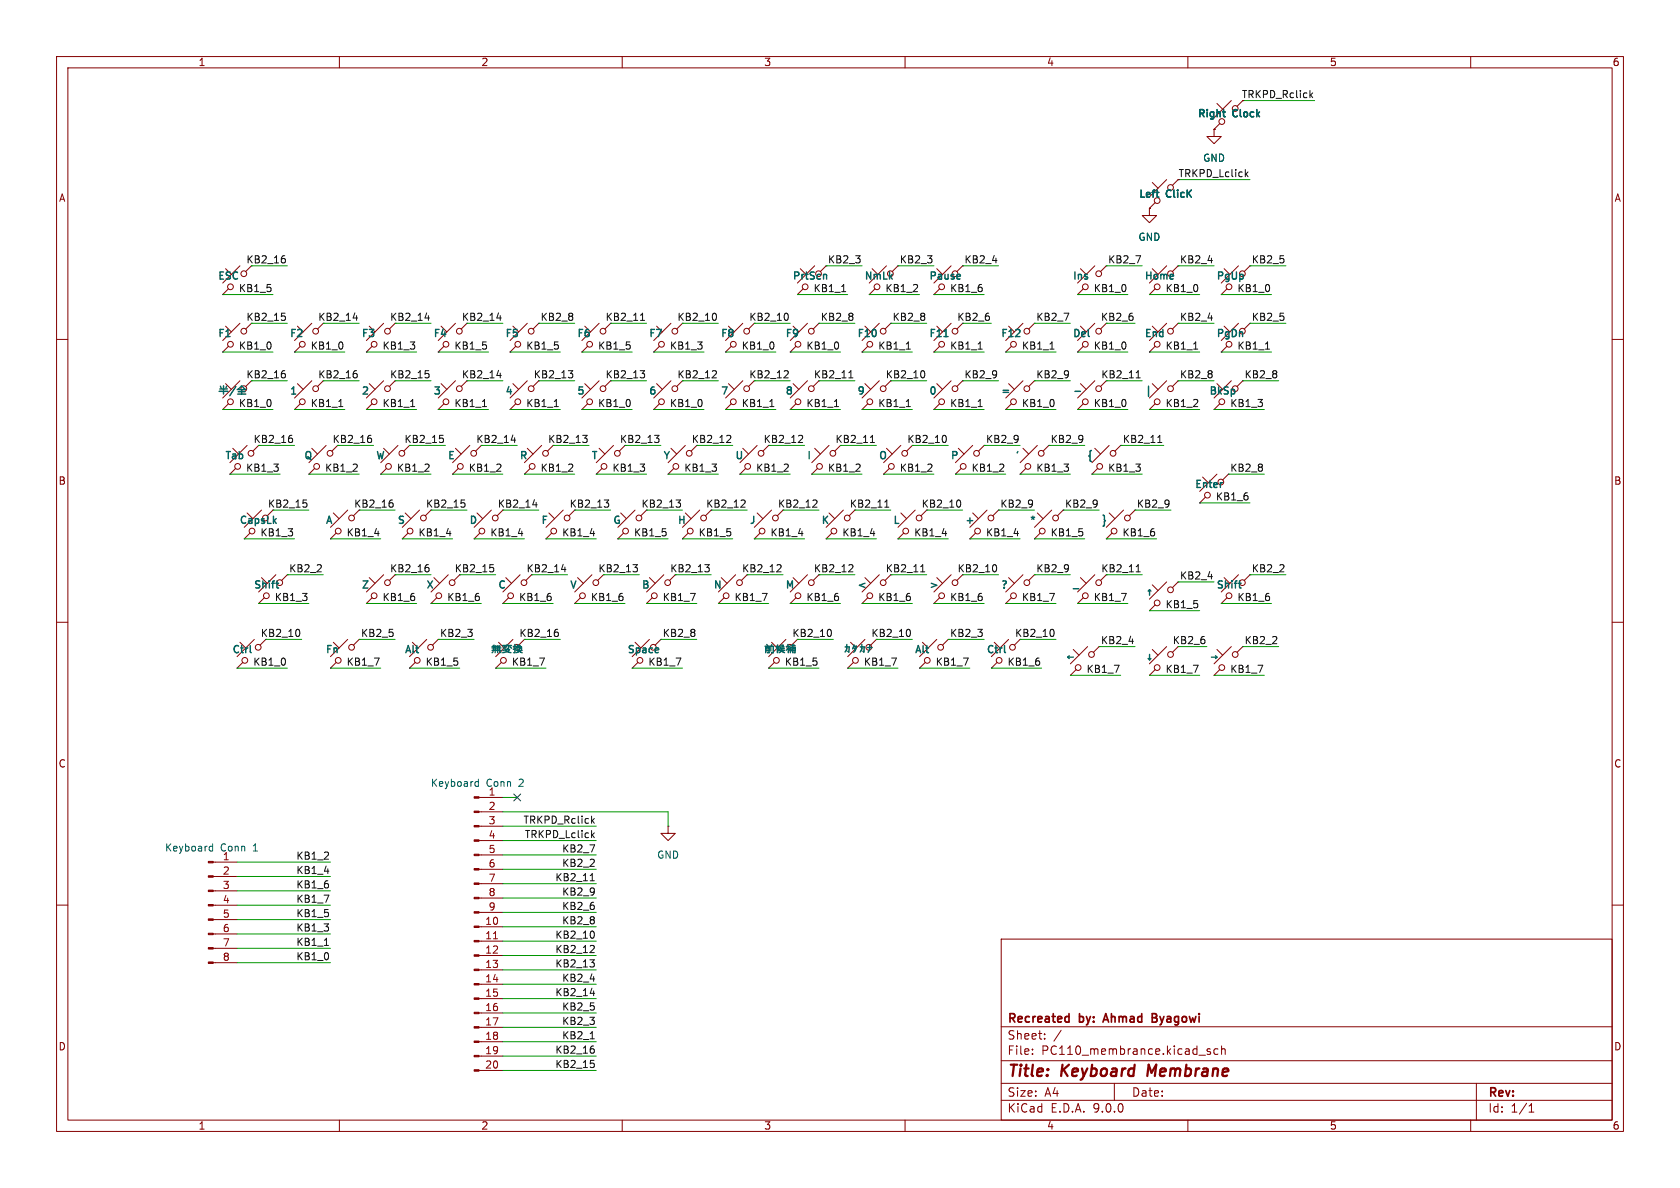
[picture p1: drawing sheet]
<svg xmlns="http://www.w3.org/2000/svg" width="297mm" height="210mm" viewBox="0 0 297 210" stroke-linecap="round" stroke-linejoin="round" font-family="sans-serif">
<defs><g id="words">
<g font-size="2.8" fill="#840000">
<text x="178" y="190.9">Title:</text>
<text x="187.7" y="190.9">Keyboard</text>
<text x="203.7" y="190.9">Membrane</text>
</g>
<g font-size="2.1" fill="#840000">
<text x="178" y="184">Sheet:</text>
<text x="178" y="181.2">Recreated</text>
<text x="190.9" y="181.2">by:</text>
<text x="195.8" y="181.2">Ahmad</text>
<text x="204.9" y="181.2">Byagowi</text>
<text x="178" y="186.7">File:</text>
<text x="184.1" y="186.7">PC110_membrance.kicad_sch</text>
<text x="178" y="196.9">KiCad</text>
<text x="178" y="194.1">Size:</text>
<text x="184.7" y="194.1">A4</text>
<text x="185.7" y="196.9">E.D.A.</text>
<text x="193.3" y="196.9">9.0.0</text>
<text x="200" y="194.1">Date:</text>
<text x="263" y="194.3">Rev:</text>
<text x="263" y="196.9">Id:</text>
<text x="267.1" y="196.9">1/1</text>
</g>
<g font-size="1.8" fill="#840000">
<text x="35" y="11.9">1</text>
<text x="85" y="11.9">2</text>
<text x="135" y="11.9">3</text>
<text x="185" y="11.9">4</text>
<text x="235" y="11.9">5</text>
<text x="285" y="11.9">6</text>
<text x="219.4" y="17.4">TRKPD_Rclick</text>
<text x="10.3" y="35.9">A</text>
<text x="208.3" y="31.4">TRKPD_Lclick</text>
<text x="285.3" y="35.9">A</text>
<text x="10.3" y="85.9">B</text>
<text x="285.3" y="85.9">B</text>
<text x="10.3" y="135.9">C</text>
<text x="285.3" y="135.9">C</text>
<text x="10.3" y="185.9">D</text>
<text x="285.3" y="185.9">D</text>
<text x="35" y="199.9">1</text>
<text x="85" y="199.9">2</text>
<text x="135" y="199.9">3</text>
<text x="185" y="199.9">4</text>
<text x="235" y="199.9">5</text>
<text x="285" y="199.9">6</text>
</g>
<g font-size="1.8" fill="#006464">
<text x="211.6" y="21.1">Right</text>
<text x="218" y="21.1">Clock</text>
<text x="212.6" y="28.8">GND</text>
<text x="201.2" y="35.3">Left</text>
<text x="206.2" y="35.3">ClicK</text>
<text x="201.2" y="42.8">GND</text>
<text x="38.4" y="49.8">ESC</text>
<text x="140" y="49.8">PrtScn</text>
<text x="152.7" y="49.8">NmLk</text>
<text x="164.1" y="49.8">Pause</text>
<text x="189.5" y="49.8">Ins</text>
<text x="202.2" y="49.8">Home</text>
<text x="214.9" y="49.8">PgUp</text>
<text x="38.4" y="59.9">F1</text>
<text x="51.1" y="59.9">F2</text>
<text x="63.8" y="59.9">F3</text>
<text x="76.5" y="59.9">F4</text>
<text x="89.2" y="59.9">F5</text>
<text x="101.9" y="59.9">F6</text>
<text x="114.6" y="59.9">F7</text>
<text x="127.3" y="59.9">F8</text>
<text x="138.7" y="59.9">F9</text>
<text x="151.4" y="59.9">F10</text>
<text x="164.1" y="59.9">F11</text>
<text x="176.8" y="59.9">F12</text>
<text x="189.5" y="59.9">Del</text>
<text x="202.2" y="59.9">End</text>
<text x="214.9" y="59.9">PgDn</text>
<text x="51.1" y="70.1">1</text>
<text x="63.8" y="70.1">2</text>
<text x="76.5" y="70.1">3</text>
<text x="89.2" y="70.1">4</text>
<text x="101.9" y="70.1">5</text>
<text x="114.6" y="70.1">6</text>
<text x="127.3" y="70.1">7</text>
<text x="138.7" y="70.1">8</text>
<text x="151.4" y="70.1">9</text>
<text x="164.1" y="70.1">0</text>
<text x="176.8" y="70.1">=</text>
<text x="213.6" y="70.1">BkSp</text>
<text x="39.6" y="81.5">Tab</text>
<text x="53.6" y="81.5">Q</text>
<text x="66.3" y="81.5">W</text>
<text x="79" y="81.5">E</text>
<text x="91.7" y="81.5">R</text>
<text x="104.4" y="81.5">T</text>
<text x="117.1" y="81.5">Y</text>
<text x="129.8" y="81.5">U</text>
<text x="142.5" y="81.5">I</text>
<text x="155.2" y="81.5">O</text>
<text x="167.9" y="81.5">P</text>
<text x="179.3" y="81.5">'</text>
<text x="192" y="81.5">{</text>
<text x="211.1" y="86.6">Enter</text>
<text x="42.2" y="93">CapsLk</text>
<text x="57.4" y="93">A</text>
<text x="70.1" y="93">S</text>
<text x="82.8" y="93">D</text>
<text x="95.5" y="93">F</text>
<text x="108.2" y="93">G</text>
<text x="119.6" y="93">H</text>
<text x="132.3" y="93">J</text>
<text x="145" y="93">K</text>
<text x="157.7" y="93">L</text>
<text x="170.4" y="93">+</text>
<text x="181.9" y="93">*</text>
<text x="194.6" y="93">}</text>
<text x="44.7" y="104.4">Shift</text>
<text x="63.8" y="104.4">Z</text>
<text x="75.2" y="104.4">X</text>
<text x="87.9" y="104.4">C</text>
<text x="100.6" y="104.4">V</text>
<text x="113.3" y="104.4">B</text>
<text x="126" y="104.4">N</text>
<text x="138.7" y="104.4">M</text>
<text x="151.4" y="104.4">&lt;</text>
<text x="164.1" y="104.4">&gt;</text>
<text x="176.8" y="104.4">?</text>
<text x="189.5" y="104.4">_</text>
<text x="202.2" y="105.7">þÿ!‘</text>
<text x="214.9" y="104.4">Shift</text>
<text x="40.9" y="115.8">Ctrl</text>
<text x="57.4" y="115.8">Fn</text>
<text x="71.4" y="115.8">Alt</text>
<text x="86.6" y="115.8">þÿq!Y cÛ</text>
<text x="110.7" y="115.8">Space</text>
<text x="148.8" y="115.8">þÿ0«0¿0«0Ê</text>
<text x="161.5" y="115.8">Alt</text>
<text x="174.2" y="115.8">Ctrl</text>
<text x="188.2" y="117.1">þÿ!•</text>
<text x="202.2" y="117.1">þÿ!“</text>
<text x="213.6" y="117.1">þÿ!’</text>
<text x="76.1" y="139.3">Keyboard</text>
<text x="85.9" y="139.3">Conn</text>
<text x="86.3" y="140.7">1</text>
<text x="91.8" y="139.3">2</text>
<text x="29.1" y="150.7">Keyboard</text>
<text x="39" y="150.7">Conn</text>
<text x="39.3" y="152.1">1</text>
<text x="44.8" y="150.7">1</text>
<text x="116.1" y="152">GND</text>
</g>
<g font-size="1.8" fill="#0f0f0f">
<text x="43.5" y="46.6">KB2_16</text>
<text x="146.3" y="46.6">KB2_3</text>
<text x="159" y="46.6">KB2_3</text>
<text x="170.4" y="46.6">KB2_4</text>
<text x="195.8" y="46.6">KB2_7</text>
<text x="208.5" y="46.6">KB2_4</text>
<text x="221.2" y="46.6">KB2_5</text>
<text x="42.1" y="51.7">KB1_5</text>
<text x="143.7" y="51.7">KB1_1</text>
<text x="156.4" y="51.7">KB1_2</text>
<text x="167.9" y="51.7">KB1_6</text>
<text x="193.3" y="51.7">KB1_0</text>
<text x="206" y="51.7">KB1_0</text>
<text x="218.7" y="51.7">KB1_0</text>
<text x="43.5" y="56.8">KB2_15</text>
<text x="56.2" y="56.8">KB2_14</text>
<text x="68.9" y="56.8">KB2_14</text>
<text x="81.6" y="56.8">KB2_14</text>
<text x="95.5" y="56.8">KB2_8</text>
<text x="107" y="56.8">KB2_11</text>
<text x="119.7" y="56.8">KB2_10</text>
<text x="132.4" y="56.8">KB2_10</text>
<text x="145" y="56.8">KB2_8</text>
<text x="157.7" y="56.8">KB2_8</text>
<text x="169.1" y="56.8">KB2_6</text>
<text x="183.1" y="56.8">KB2_7</text>
<text x="194.5" y="56.8">KB2_6</text>
<text x="208.5" y="56.8">KB2_4</text>
<text x="221.2" y="56.8">KB2_5</text>
<text x="42.1" y="61.9">KB1_0</text>
<text x="54.8" y="61.9">KB1_0</text>
<text x="67.5" y="61.9">KB1_3</text>
<text x="80.2" y="61.9">KB1_5</text>
<text x="92.9" y="61.9">KB1_5</text>
<text x="105.6" y="61.9">KB1_5</text>
<text x="118.3" y="61.9">KB1_3</text>
<text x="131" y="61.9">KB1_0</text>
<text x="142.5" y="61.9">KB1_0</text>
<text x="155.2" y="61.9">KB1_1</text>
<text x="167.9" y="61.9">KB1_1</text>
<text x="180.6" y="61.9">KB1_1</text>
<text x="193.3" y="61.9">KB1_0</text>
<text x="206" y="61.9">KB1_1</text>
<text x="218.7" y="61.9">KB1_1</text>
<text x="43.5" y="67">KB2_16</text>
<text x="56.2" y="67">KB2_16</text>
<text x="68.9" y="67">KB2_15</text>
<text x="81.6" y="67">KB2_14</text>
<text x="94.3" y="67">KB2_13</text>
<text x="107" y="67">KB2_13</text>
<text x="119.7" y="67">KB2_12</text>
<text x="132.4" y="67">KB2_12</text>
<text x="143.8" y="67">KB2_11</text>
<text x="156.5" y="67">KB2_10</text>
<text x="170.4" y="67">KB2_9</text>
<text x="183.1" y="67">KB2_9</text>
<text x="194.6" y="67">KB2_11</text>
<text x="208.5" y="67">KB2_8</text>
<text x="219.9" y="67">KB2_8</text>
<text x="42.1" y="72">KB1_0</text>
<text x="54.8" y="72">KB1_1</text>
<text x="67.5" y="72">KB1_1</text>
<text x="80.2" y="72">KB1_1</text>
<text x="92.9" y="72">KB1_1</text>
<text x="105.6" y="72">KB1_0</text>
<text x="118.3" y="72">KB1_0</text>
<text x="131" y="72">KB1_1</text>
<text x="142.5" y="72">KB1_1</text>
<text x="155.2" y="72">KB1_1</text>
<text x="167.9" y="72">KB1_1</text>
<text x="180.6" y="72">KB1_0</text>
<text x="193.3" y="72">KB1_0</text>
<text x="206" y="72">KB1_2</text>
<text x="217.4" y="72">KB1_3</text>
<text x="43.4" y="83.5">KB1_3</text>
<text x="44.7" y="78.4">KB2_16</text>
<text x="57.4" y="83.5">KB1_2</text>
<text x="58.7" y="78.4">KB2_16</text>
<text x="70.1" y="83.5">KB1_2</text>
<text x="71.4" y="78.4">KB2_15</text>
<text x="82.8" y="83.5">KB1_2</text>
<text x="84.1" y="78.4">KB2_14</text>
<text x="95.5" y="83.5">KB1_2</text>
<text x="96.8" y="78.4">KB2_13</text>
<text x="108.2" y="83.5">KB1_3</text>
<text x="109.5" y="78.4">KB2_13</text>
<text x="120.9" y="83.5">KB1_3</text>
<text x="122.2" y="78.4">KB2_12</text>
<text x="133.6" y="83.5">KB1_2</text>
<text x="134.9" y="78.4">KB2_12</text>
<text x="146.3" y="83.5">KB1_2</text>
<text x="147.6" y="78.4">KB2_11</text>
<text x="159" y="83.5">KB1_2</text>
<text x="160.3" y="78.4">KB2_10</text>
<text x="171.7" y="83.5">KB1_2</text>
<text x="174.2" y="78.4">KB2_9</text>
<text x="183.1" y="83.5">KB1_3</text>
<text x="185.6" y="78.4">KB2_9</text>
<text x="195.8" y="83.5">KB1_3</text>
<text x="198.4" y="78.4">KB2_11</text>
<text x="217.4" y="83.5">KB2_8</text>
<text x="47.3" y="89.8">KB2_15</text>
<text x="62.5" y="89.8">KB2_16</text>
<text x="75.2" y="89.8">KB2_15</text>
<text x="87.9" y="89.8">KB2_14</text>
<text x="100.6" y="89.8">KB2_13</text>
<text x="113.3" y="89.8">KB2_13</text>
<text x="124.7" y="89.8">KB2_12</text>
<text x="137.4" y="89.8">KB2_12</text>
<text x="150.1" y="89.8">KB2_11</text>
<text x="162.8" y="89.8">KB2_10</text>
<text x="176.8" y="89.8">KB2_9</text>
<text x="188.2" y="89.8">KB2_9</text>
<text x="200.9" y="89.8">KB2_9</text>
<text x="214.9" y="88.6">KB1_6</text>
<text x="45.9" y="94.9">KB1_3</text>
<text x="61.2" y="94.9">KB1_4</text>
<text x="73.9" y="94.9">KB1_4</text>
<text x="86.6" y="94.9">KB1_4</text>
<text x="99.3" y="94.9">KB1_4</text>
<text x="112" y="94.9">KB1_5</text>
<text x="123.4" y="94.9">KB1_5</text>
<text x="136.1" y="94.9">KB1_4</text>
<text x="148.8" y="94.9">KB1_4</text>
<text x="161.5" y="94.9">KB1_4</text>
<text x="174.2" y="94.9">KB1_4</text>
<text x="185.6" y="94.9">KB1_5</text>
<text x="198.3" y="94.9">KB1_6</text>
<text x="51" y="101.3">KB2_2</text>
<text x="68.9" y="101.3">KB2_16</text>
<text x="80.3" y="101.3">KB2_15</text>
<text x="93" y="101.3">KB2_14</text>
<text x="105.7" y="101.3">KB2_13</text>
<text x="118.4" y="101.3">KB2_13</text>
<text x="131.1" y="101.3">KB2_12</text>
<text x="143.8" y="101.3">KB2_12</text>
<text x="156.5" y="101.3">KB2_11</text>
<text x="169.2" y="101.3">KB2_10</text>
<text x="183.1" y="101.3">KB2_9</text>
<text x="194.6" y="101.3">KB2_11</text>
<text x="221.2" y="101.3">KB2_2</text>
<text x="48.5" y="106.3">KB1_3</text>
<text x="67.5" y="106.3">KB1_6</text>
<text x="79" y="106.3">KB1_6</text>
<text x="91.7" y="106.3">KB1_6</text>
<text x="104.4" y="106.3">KB1_6</text>
<text x="117.1" y="106.3">KB1_7</text>
<text x="129.8" y="106.3">KB1_7</text>
<text x="142.5" y="106.3">KB1_6</text>
<text x="155.2" y="106.3">KB1_6</text>
<text x="167.9" y="106.3">KB1_6</text>
<text x="180.6" y="106.3">KB1_7</text>
<text x="193.3" y="106.3">KB1_7</text>
<text x="206" y="107.6">KB1_5</text>
<text x="208.5" y="102.5">KB2_4</text>
<text x="218.7" y="106.3">KB1_6</text>
<text x="46" y="112.7">KB2_10</text>
<text x="63.7" y="112.7">KB2_5</text>
<text x="77.7" y="112.7">KB2_3</text>
<text x="91.7" y="112.7">KB2_16</text>
<text x="117.1" y="112.7">KB2_8</text>
<text x="140" y="112.7">KB2_10</text>
<text x="154" y="112.7">KB2_10</text>
<text x="167.9" y="112.7">KB2_3</text>
<text x="179.4" y="112.7">KB2_10</text>
<text x="194.5" y="114">KB2_4</text>
<text x="207.2" y="114">KB2_6</text>
<text x="219.9" y="114">KB2_2</text>
<text x="44.7" y="117.8">KB1_0</text>
<text x="61.2" y="117.8">KB1_7</text>
<text x="75.2" y="117.8">KB1_5</text>
<text x="90.4" y="117.8">KB1_7</text>
<text x="114.5" y="117.8">KB1_7</text>
<text x="138.7" y="117.8">KB1_5</text>
<text x="152.6" y="117.8">KB1_7</text>
<text x="165.3" y="117.8">KB1_7</text>
<text x="178" y="117.8">KB1_6</text>
<text x="192" y="119">KB1_7</text>
<text x="206" y="119">KB1_7</text>
<text x="217.4" y="119">KB1_7</text>
<text x="92.4" y="145.7">TRKPD_Rclick</text>
<text x="92.7" y="148.2">TRKPD_Lclick</text>
<text x="52.3" y="154.6">KB1_4</text>
<text x="52.3" y="152.1">KB1_2</text>
<text x="98.1" y="155.9">KB2_11</text>
<text x="99.3" y="150.8">KB2_7</text>
<text x="99.3" y="153.3">KB2_2</text>
<text x="52.3" y="159.7">KB1_7</text>
<text x="52.3" y="157.1">KB1_6</text>
<text x="99.3" y="158.4">KB2_9</text>
<text x="99.3" y="160.9">KB2_6</text>
<text x="52.3" y="167.3">KB1_1</text>
<text x="52.3" y="162.2">KB1_5</text>
<text x="52.3" y="164.8">KB1_3</text>
<text x="98.1" y="166">KB2_10</text>
<text x="99.3" y="163.5">KB2_8</text>
<text x="52.3" y="169.8">KB1_0</text>
<text x="98.1" y="168.6">KB2_12</text>
<text x="98.1" y="171.1">KB2_13</text>
<text x="99.3" y="173.6">KB2_4</text>
<text x="98.1" y="176.2">KB2_14</text>
<text x="99.3" y="178.7">KB2_5</text>
<text x="99.3" y="183.8">KB2_1</text>
<text x="99.3" y="181.3">KB2_3</text>
<text x="98.1" y="186.3">KB2_16</text>
<text x="98.1" y="188.9">KB2_15</text>
</g>
<g font-size="1.8" fill="#a90000">
<text x="86.3" y="143.3">2</text>
<text x="86.3" y="145.8">3</text>
<text x="86.3" y="148.3">4</text>
<text x="39.3" y="154.7">2</text>
<text x="86.3" y="150.9">5</text>
<text x="86.3" y="153.4">6</text>
<text x="86.3" y="156">7</text>
<text x="39.3" y="157.2">3</text>
<text x="39.3" y="159.8">4</text>
<text x="86.3" y="158.5">8</text>
<text x="86.3" y="161">9</text>
<text x="39.3" y="162.3">5</text>
<text x="39.3" y="164.8">6</text>
<text x="39.3" y="167.4">7</text>
<text x="85.7" y="163.6">10</text>
<text x="85.7" y="166.1">11</text>
<text x="39.3" y="169.9">8</text>
<text x="85.7" y="168.7">12</text>
<text x="85.7" y="171.2">13</text>
<text x="85.7" y="173.7">14</text>
<text x="85.7" y="176.3">15</text>
<text x="85.7" y="178.8">16</text>
<text x="85.7" y="181.4">17</text>
<text x="85.7" y="183.9">18</text>
<text x="85.7" y="186.4">19</text>
<text x="85.7" y="189">20</text>
</g>
</g></defs>
<g fill="none" stroke="#840000" stroke-width=".18">
<path d="M10 10h277v190h-277zM12 12h273v186h-273zM60 10v2M110 10v2M160 10v2M210 10v2M215.1 18.3l1.1 1M217.7 17.8l-3.1 3M219.7 17.8l-1 1M260 10v2M203.2 36.8h.1M203.2 36.8v1.3h1.3l-1.3 1.3-1.3-1.3h1.3"/>
<path d="M203.7 32.3l1 1M204.2 35.8l-1 1M206.2 31.8l-3 3M208.3 31.8l-1 1M214.6 22.9h.1M214.6 22.9v1.2h1.3l-1.3 1.3-1.2-1.3h1.2M215.6 21.8l-1 1.1M39.4 52.1h.1M39.9 47.5l1 1M39.9 57.7l1 1M40.4 51.1l-1 1M42.4 47l-3 3"/>
<path d="M42.4 57.2l-3 3M44.4 47l-1 1M44.4 57.2l-1 1M52.6 57.7l1 1M55.1 57.2l-3 3M57.1 57.2l-1 1M65.3 57.7l1 1M67.8 57.2l-3 3M69.8 57.2l-1 1M78 57.7l1 1M80.5 57.2l-3 3M82.5 57.2l-1 1"/>
<path d="M90.7 57.7l1 1M93.2 57.2l-3 3M95.2 57.2l-1 1M103.4 57.7l1 1M105.9 57.2l-3 3M107.9 57.2l-1 1M116.1 57.7l1 1M118.6 57.2l-3 3M120.6 57.2l-1 1M128.8 57.7l1 1M131.3 57.2l-3 3M133.3 57.2l-1 1"/>
<path d="M140.2 57.7l1 1M141 52.1h.1M141.5 47.5l1 1M142 51.1l-1 1M142.7 57.2l-3 3M144 47l-3 3M144.8 57.2l-1 1M146 47l-1 1M152.9 57.7l1 1M153.7 52.1h.1M154.2 47.5l1 1M154.7 51.1l-1 1"/>
<path d="M155.4 57.2l-3 3M156.7 47l-3 3M157.5 57.2l-1 1M158.7 47l-1 1M165.1 52.1h.1M165.6 57.7l1 1M165.6 47.5l1 1M166.1 51.1l-1 1M168.1 57.2l-3 3M168.1 47l-3 3M170.2 57.2l-1 1M170.2 47l-1 1"/>
<path d="M178.3 57.7l1 1M180.8 57.2l-3 3M182.9 57.2l-1 1M190.5 52.1h.1M191 47.5l1 1M191 57.7l1 1M191.5 51.1l-1 1M193.5 47l-3 3M193.5 57.2l-3 3M195.6 47l-1 1M195.6 57.2l-1 1M203.2 52.1h.1"/>
<path d="M203.7 47.5l1 1M203.7 57.7l1 1M204.2 51.1l-1 1M206.2 47l-3 3M206.2 57.2l-3 3M208.3 47l-1 1M208.3 57.2l-1 1M215.9 52.1h.1M216.4 57.7l1 1M216.4 47.5l1 1M216.9 51.1l-1 1M218.9 47l-3 3"/>
<path d="M218.9 57.2l-3 3M221 57.2l-1 1M221 47l-1 1M10 60h2M39.4 72.4h.1M39.4 62.2h.1M39.9 67.8l1 1M40.4 71.4l-1 1M40.4 61.2l-1 1M41.1 79.2l1.1 1.1M42.4 67.3l-3 3.1M43.7 78.7l-3.1 3.1"/>
<path d="M44.4 67.3l-1 1M45.7 78.7l-1 1.1M52.1 72.4h.1M52.1 62.2h.1M52.6 67.8l1 1M53.1 71.4l-1 1M53.1 61.2l-1 1M55.1 67.3l-3 3.1M55.1 79.2l1 1.1M57.1 67.3l-1 1M57.7 78.7l-3.1 3.1M59.7 78.7l-1 1.1"/>
<path d="M64.8 62.2h.1M64.8 72.4h.1M65.3 67.8l1 1M65.8 61.2l-1 1M65.8 71.4l-1 1M67.8 79.2l1 1.1M67.8 67.3l-3 3.1M69.8 67.3l-1 1M70.4 78.7l-3.1 3.1M72.4 78.7l-1 1.1M77.5 62.2h.1M77.5 72.4h.1"/>
<path d="M78 67.8l1 1M78.5 61.2l-1 1M78.5 71.4l-1 1M80.5 79.2l1 1.1M80.5 67.3l-3 3.1M82.5 67.3l-1 1M83.1 78.7l-3.1 3.1M85.1 78.7l-1 1.1M90.2 62.2h.1M90.2 72.4h.1M90.7 67.8l1 1M91.2 61.2l-1 1"/>
<path d="M91.2 71.4l-1 1M93.2 67.3l-3 3.1M93.2 79.2l1 1.1M95.2 67.3l-1 1M95.8 78.7l-3.1 3.1M97.8 78.7l-1 1.1M102.9 72.4h.1M102.9 62.2h.1M103.4 67.8l1 1M103.9 71.4l-1 1M103.9 61.2l-1 1M105.9 79.2l1 1.1"/>
<path d="M105.9 67.3l-3 3.1M107.9 67.3l-1 1M108.5 78.7l-3.1 3.1M110.5 78.7l-1 1.1M115.6 62.2h.1M115.6 72.4h.1M116.1 67.8l1 1M116.6 61.2l-1 1M116.6 71.4l-1 1M118.6 67.3l-3 3.1M118.6 79.2l1 1.1M120.6 67.3l-1 1"/>
<path d="M121.2 78.7l-3.1 3.1M123.2 78.7l-1 1.1M128.3 72.4h.1M128.3 62.2h.1M128.8 67.8l1 1M129.3 71.4l-1 1M129.3 61.2l-1 1M131.3 79.2l1 1.1M131.3 67.3l-3 3.1M133.3 67.3l-1 1M133.9 78.7l-3.1 3.1M135.9 78.7l-1 1.1"/>
<path d="M139.7 62.2h.1M139.7 72.4h.1M140.2 67.8l1 1M140.7 61.2l-1 1M140.7 71.4l-1 1M142.7 67.3l-3 3.1M144 79.2l1 1.1M144.8 67.3l-1 1M146.6 78.7l-3.1 3.1M148.6 78.7l-1 1.1M152.4 62.2h.1M152.4 72.4h.1"/>
<path d="M152.9 67.8l1 1M153.4 61.2l-1 1M153.4 71.4l-1 1M155.4 67.3l-3 3.1M156.7 79.2l1 1.1M157.5 67.3l-1 1M159.3 78.7l-3.1 3.1M161.3 78.7l-1 1.1M165.1 72.4h.1M165.1 62.2h.1M165.6 67.8l1 1M166.1 71.4l-1 1"/>
<path d="M166.1 61.2l-1 1M168.1 67.3l-3 3.1M169.4 79.2l1 1.1M170.2 67.3l-1 1M172 78.7l-3.1 3.1M174 78.7l-1 1.1M177.8 62.2h.1M177.8 72.4h.1M178.3 67.8l1 1M178.8 61.2l-1 1M178.8 71.4l-1 1M180.8 79.2l1.1 1.1"/>
<path d="M180.8 67.3l-3 3.1M182.9 67.3l-1 1M183.4 78.7l-3.1 3.1M185.4 78.7l-1 1.1M190.5 72.4h.1M190.5 62.2h.1M191 67.8l1 1M191.5 71.4l-1 1M191.5 61.2l-1 1M193.5 79.2l1.1 1.1M193.5 67.3l-3 3.1M195.6 67.3l-1 1"/>
<path d="M196.1 78.7l-3.1 3.1M198.1 78.7l-1 1.1M203.2 62.2h.1M203.2 72.4h.1M203.7 67.8l1 1M204.2 61.2l-1 1M204.2 71.4l-1 1M206.2 67.3l-3 3.1M208.3 67.3l-1 1M214.6 72.4h.1M215.1 67.8l1.1 1M215.6 71.4l-1 1"/>
<path d="M215.9 62.2h.1M216.9 61.2l-1 1M217.7 67.3l-3.1 3.1M219.7 67.3l-1 1M285 60h2M40.6 83.8h.1M41.7 82.8l-1.1 1M43.2 95.3h.1M43.7 90.7l1 1M44.2 94.2l-1 1.1M46.2 90.2l-3 3M48.3 90.2l-1.1 1"/>
<path d="M54.6 83.8h.1M55.6 82.8l-1 1M58.4 95.3h.1M58.9 90.7l1 1M59.4 94.2l-1 1.1M61.5 90.2l-3.1 3M63.5 90.2l-1 1M67.3 83.8h.1M68.3 82.8l-1 1M71.1 95.3h.1M71.6 90.7l1 1M72.1 94.2l-1 1.1"/>
<path d="M74.2 90.2l-3.1 3M76.2 90.2l-1 1M80 83.8h.1M81 82.8l-1 1M83.8 95.3h.1M84.3 90.7l1 1M84.8 94.2l-1 1.1M86.9 90.2l-3.1 3M88.9 90.2l-1 1M92.7 83.8h.1M93.7 82.8l-1 1M96.5 95.3h.1"/>
<path d="M97 90.7l1 1M97.5 94.2l-1 1.1M99.6 90.2l-3.1 3M101.6 90.2l-1 1M105.4 83.8h.1M106.4 82.8l-1 1M109.2 95.3h.1M109.7 90.7l1 1M110.2 94.2l-1 1.1M112.3 90.2l-3.1 3M114.3 90.2l-1 1M118.1 83.8h.1"/>
<path d="M119.1 82.8l-1 1M120.6 95.3h.1M121.2 90.7l1 1M121.7 94.2l-1.1 1.1M123.7 90.2l-3.1 3M125.7 90.2l-1 1M130.8 83.8h.1M131.8 82.8l-1 1M133.3 95.3h.1M133.9 90.7l1 1M134.4 94.2l-1.1 1.1M136.4 90.2l-3.1 3"/>
<path d="M138.4 90.2l-1 1M143.5 83.8h.1M144.5 82.8l-1 1M146 95.3h.1M146.6 90.7l1 1M147.1 94.2l-1.1 1.1M149.1 90.2l-3.1 3M151.1 90.2l-1 1M156.2 83.8h.1M157.2 82.8l-1 1M158.7 95.3h.1M159.3 90.7l1 1"/>
<path d="M159.8 94.2l-1.1 1.1M161.8 90.2l-3.1 3M163.8 90.2l-1 1M168.9 83.8h.1M169.9 82.8l-1 1M171.4 95.3h.1M172 90.7l1 1M172.5 94.2l-1.1 1.1M174.5 90.2l-3.1 3M176.5 90.2l-1 1M180.3 83.8h.1M181.4 82.8l-1.1 1"/>
<path d="M182.9 95.3h.1M183.4 90.7l1 1M183.9 94.2l-1 1.1M185.9 90.2l-3 3M188 90.2l-1.1 1M193 83.8h.1M194.1 82.8l-1.1 1M195.6 95.3h.1M196.1 90.7l1 1M196.6 94.2l-1 1.1M198.6 90.2l-3 3M200.7 90.2l-1.1 1"/>
<path d="M212.1 88.9h.1M212.6 84.3l1 1M213.1 87.9l-1 1M215.1 83.8l-3 3.1M217.2 83.8l-1 1M10 110h2M41.9 118.1h.1M42.4 113.5l1 1.1M42.9 117.1l-1 1M45 113l-3.1 3.1M45.7 106.7h.1M46.2 102.1l1 1"/>
<path d="M46.7 105.7l-1 1M47 113l-1 1M48.8 101.6l-3.1 3M50.8 101.6l-1 1M58.4 118.1h.1M58.9 113.5l1 1.1M59.4 117.1l-1 1M61.5 113l-3.1 3.1M63.5 113l-1 1M64.8 106.7h.1M65.3 102.1l1 1M65.8 105.7l-1 1"/>
<path d="M67.8 101.6l-3 3M69.8 101.6l-1 1M72.4 118.1h.1M72.9 113.5l1 1.1M73.4 117.1l-1 1M75.4 113l-3 3.1M76.2 106.7h.1M76.7 102.1l1 1M77.2 105.7l-1 1M77.5 113l-1 1M79.2 101.6l-3 3M81.3 101.6l-1 1"/>
<path d="M87.6 118.1h.1M88.1 113.5l1.1 1.1M88.6 117.1l-1 1M88.9 106.7h.1M89.4 102.1l1 1M89.9 105.7l-1 1M90.7 113l-3.1 3.1M91.9 101.6l-3 3M92.7 113l-1 1M94 101.6l-1 1M101.6 106.7h.1M102.1 102.1l1 1"/>
<path d="M102.6 105.7l-1 1M104.6 101.6l-3 3M106.7 101.6l-1 1M111.8 118.1h.1M112.3 113.5l1 1.1M112.8 117.1l-1 1M114.3 106.7h.1M114.8 102.1l1 1M114.8 113l-3 3.1M115.3 105.7l-1 1M116.8 113l-1 1M117.3 101.6l-3 3"/>
<path d="M119.4 101.6l-1 1M127 106.7h.1M127.5 102.1l1 1M128 105.7l-1 1M130 101.6l-3 3M132.1 101.6l-1 1M135.9 118.1h.1M136.4 113.5l1 1.1M136.9 117.1l-1 1M138.9 113l-3 3.1M139.7 106.7h.1M140.2 102.1l1 1"/>
<path d="M140.7 105.7l-1 1M141 113l-1 1M142.7 101.6l-3 3M144.8 101.6l-1 1M149.9 118.1h.1M150.4 113.5l1 1.1M150.9 117.1l-1 1M152.4 106.7h.1M152.9 102.1l1 1M152.9 113l-3 3.1M153.4 105.7l-1 1M154.9 113l-1 1"/>
<path d="M155.4 101.6l-3 3M157.5 101.6l-1 1M162.6 118.1h.1M163.1 113.5l1 1.1M163.6 117.1l-1 1M165.1 106.7h.1M165.6 113l-3 3.1M165.6 102.1l1 1M166.1 105.7l-1 1M167.6 113l-1 1M168.1 101.6l-3 3M170.2 101.6l-1 1"/>
<path d="M175.3 118.1h.1M175.8 113.5l1 1.1M176.3 117.1l-1 1M177.8 106.7h.1M178.3 102.1l1 1M178.3 113l-3 3.1M178.8 105.7l-1 1M180.3 113l-1 1M180.8 101.6l-3 3M182.9 101.6l-1 1M189.2 119.4h.1M189.7 114.8l1.1 1"/>
<path d="M190.2 118.4l-1 1M190.5 106.7h.1M191 102.1l1 1M191.5 105.7l-1 1M192.3 114.3l-3.1 3M193.5 101.6l-3 3M194.3 114.3l-1 1M195.6 101.6l-1 1M203.2 108h.1M203.2 119.4h.1M203.7 103.4l1 1M203.7 114.8l1 1"/>
<path d="M204.2 106.9l-1 1.1M204.2 118.4l-1 1M206.2 102.9l-3 3M206.2 114.3l-3 3M208.3 102.9l-1 1M208.3 114.3l-1 1M214.6 119.4h.1M215.1 114.8l1.1 1M215.6 118.4l-1 1M215.9 106.7h.1M216.4 102.1l1 1M216.9 105.7l-1 1"/>
<path d="M217.7 114.3l-3.1 3M218.9 101.6l-3 3M219.7 114.3l-1 1M221 101.6l-1 1M285 110h2M37.7 152.4h4.2M37.7 154.9h4.2M37.7 157.5h4.2M84.7 141h4.2M84.7 143.5h4.2M84.7 146.1h4.2M84.7 148.6h4.2"/>
<path d="M84.7 151.1h4.2M84.7 153.7h4.2M84.7 156.2h4.2M84.7 158.8h4.2M118.1 146.1v1.2h1.3l-1.3 1.3-1.3-1.3h1.3M118.1 146.1h.1M10 160h2M37.7 160h4.2M37.7 162.6h4.2M37.7 165.1h4.2M37.7 167.6h4.2M37.7 170.2h4.2"/>
<path d="M84.7 161.3h4.2M84.7 163.8h4.2M84.7 166.4h4.2M84.7 168.9h4.2M84.7 171.5h4.2M84.7 174h4.2M84.7 176.5h4.2M84.7 179.1h4.2M177 166h108v32h-108zM285 160h2M60 198v2M84.7 181.6h4.2"/>
<path d="M84.7 184.2h4.2M84.7 186.7h4.2M84.7 189.2h4.2M110 198v2M160 198v2M177 194.5h108M177 191.5h108M177 187.5h108M177 181.5h108M182.5 186.3v.1M182.5 185.5v.1M184.7 183.6v.1"/>
<path d="M184.7 182.8v.1M187.6 182.1l-1.3 2M197 191.5v3M210 198v2M214 185.5l-.4-.1-.2 .2 .1 .2 .5 .2v.3h-.6M215.3 185.5l-.4-.1-.3 .3v.4l.1 .2h.6M216 185.5l.2-.1 .3 .1 .1 .9M216 184.9v1.5M260 198v2M261 191.5v6.5M270.3 196.6h.9M270.3 195.5l.4-.4v1.5"/>
<circle cx="218.4" cy="19.2" r=".51"/>
<circle cx="204.6" cy="35.5" r=".51"/>
<circle cx="206.9" cy="33.1" r=".51"/>
<circle cx="40.7" cy="50.7" r=".51"/>
<circle cx="43.1" cy="48.4" r=".51"/>
<circle cx="43.1" cy="58.5" r=".51"/>
<circle cx="55.8" cy="58.5" r=".51"/>
<circle cx="68.5" cy="58.5" r=".51"/>
<circle cx="81.2" cy="58.5" r=".51"/>
<circle cx="93.9" cy="58.5" r=".51"/>
<circle cx="106.6" cy="58.5" r=".51"/>
<circle cx="119.3" cy="58.5" r=".51"/>
<circle cx="132" cy="58.5" r=".51"/>
<circle cx="142.3" cy="50.7" r=".51"/>
<circle cx="143.4" cy="58.5" r=".51"/>
<circle cx="155" cy="50.7" r=".51"/>
<circle cx="156.1" cy="58.5" r=".51"/>
<circle cx="157.4" cy="48.4" r=".51"/>
<circle cx="166.5" cy="50.7" r=".51"/>
<circle cx="168.8" cy="58.5" r=".51"/>
<circle cx="168.8" cy="48.4" r=".51"/>
<circle cx="181.5" cy="58.5" r=".51"/>
<circle cx="191.9" cy="50.7" r=".51"/>
<circle cx="194.2" cy="48.4" r=".51"/>
<circle cx="194.2" cy="58.5" r=".51"/>
<circle cx="204.6" cy="50.7" r=".51"/>
<circle cx="206.9" cy="48.4" r=".51"/>
<circle cx="206.9" cy="58.5" r=".51"/>
<circle cx="217.3" cy="50.7" r=".51"/>
<circle cx="219.6" cy="58.5" r=".51"/>
<circle cx="219.6" cy="48.4" r=".51"/>
<circle cx="40.7" cy="71" r=".51"/>
<circle cx="40.7" cy="60.9" r=".51"/>
<circle cx="43.1" cy="68.7" r=".51"/>
<circle cx="53.4" cy="71" r=".51"/>
<circle cx="53.4" cy="60.9" r=".51"/>
<circle cx="55.8" cy="68.7" r=".51"/>
<circle cx="66.1" cy="71" r=".51"/>
<circle cx="66.1" cy="60.9" r=".51"/>
<circle cx="68.5" cy="68.7" r=".51"/>
<circle cx="78.8" cy="71" r=".51"/>
<circle cx="78.8" cy="60.9" r=".51"/>
<circle cx="81.2" cy="68.7" r=".51"/>
<circle cx="91.5" cy="71" r=".51"/>
<circle cx="91.5" cy="60.9" r=".51"/>
<circle cx="93.9" cy="68.7" r=".51"/>
<circle cx="104.2" cy="71" r=".51"/>
<circle cx="104.2" cy="60.9" r=".51"/>
<circle cx="106.6" cy="68.7" r=".51"/>
<circle cx="116.9" cy="60.9" r=".51"/>
<circle cx="116.9" cy="71" r=".51"/>
<circle cx="119.3" cy="68.7" r=".51"/>
<circle cx="129.6" cy="60.9" r=".51"/>
<circle cx="129.6" cy="71" r=".51"/>
<circle cx="132" cy="68.7" r=".51"/>
<circle cx="141.1" cy="60.9" r=".51"/>
<circle cx="141.1" cy="71" r=".51"/>
<circle cx="143.4" cy="68.7" r=".51"/>
<circle cx="153.8" cy="60.9" r=".51"/>
<circle cx="153.8" cy="71" r=".51"/>
<circle cx="156.1" cy="68.7" r=".51"/>
<circle cx="166.5" cy="60.9" r=".51"/>
<circle cx="166.5" cy="71" r=".51"/>
<circle cx="168.8" cy="68.7" r=".51"/>
<circle cx="179.2" cy="71" r=".51"/>
<circle cx="179.2" cy="60.9" r=".51"/>
<circle cx="181.5" cy="68.7" r=".51"/>
<circle cx="191.9" cy="60.9" r=".51"/>
<circle cx="191.9" cy="71" r=".51"/>
<circle cx="194.2" cy="68.7" r=".51"/>
<circle cx="204.6" cy="71" r=".51"/>
<circle cx="204.6" cy="60.9" r=".51"/>
<circle cx="206.9" cy="68.7" r=".51"/>
<circle cx="216" cy="71" r=".51"/>
<circle cx="217.3" cy="60.9" r=".51"/>
<circle cx="218.4" cy="68.7" r=".51"/>
<circle cx="42" cy="82.4" r=".51"/>
<circle cx="44.4" cy="80.1" r=".51"/>
<circle cx="44.6" cy="93.9" r=".51"/>
<circle cx="56" cy="82.4" r=".51"/>
<circle cx="58.3" cy="80.1" r=".51"/>
<circle cx="59.8" cy="93.9" r=".51"/>
<circle cx="62.2" cy="91.6" r=".51"/>
<circle cx="68.7" cy="82.4" r=".51"/>
<circle cx="71" cy="80.1" r=".51"/>
<circle cx="72.5" cy="93.9" r=".51"/>
<circle cx="74.9" cy="91.6" r=".51"/>
<circle cx="81.4" cy="82.4" r=".51"/>
<circle cx="83.7" cy="80.1" r=".51"/>
<circle cx="85.2" cy="93.9" r=".51"/>
<circle cx="87.6" cy="91.6" r=".51"/>
<circle cx="94.1" cy="82.4" r=".51"/>
<circle cx="96.4" cy="80.1" r=".51"/>
<circle cx="97.9" cy="93.9" r=".51"/>
<circle cx="100.3" cy="91.6" r=".51"/>
<circle cx="106.8" cy="82.4" r=".51"/>
<circle cx="109.1" cy="80.1" r=".51"/>
<circle cx="110.6" cy="93.9" r=".51"/>
<circle cx="113" cy="91.6" r=".51"/>
<circle cx="119.5" cy="82.4" r=".51"/>
<circle cx="121.8" cy="80.1" r=".51"/>
<circle cx="122" cy="93.9" r=".51"/>
<circle cx="124.4" cy="91.6" r=".51"/>
<circle cx="132.2" cy="82.4" r=".51"/>
<circle cx="134.5" cy="80.1" r=".51"/>
<circle cx="134.7" cy="93.9" r=".51"/>
<circle cx="137.1" cy="91.6" r=".51"/>
<circle cx="144.9" cy="82.4" r=".51"/>
<circle cx="147.2" cy="80.1" r=".51"/>
<circle cx="147.4" cy="93.9" r=".51"/>
<circle cx="149.8" cy="91.6" r=".51"/>
<circle cx="157.6" cy="82.4" r=".51"/>
<circle cx="159.9" cy="80.1" r=".51"/>
<circle cx="160.1" cy="93.9" r=".51"/>
<circle cx="162.5" cy="91.6" r=".51"/>
<circle cx="170.3" cy="82.4" r=".51"/>
<circle cx="172.6" cy="80.1" r=".51"/>
<circle cx="172.8" cy="93.9" r=".51"/>
<circle cx="175.2" cy="91.6" r=".51"/>
<circle cx="181.7" cy="82.4" r=".51"/>
<circle cx="184.1" cy="80.1" r=".51"/>
<circle cx="184.3" cy="93.9" r=".51"/>
<circle cx="186.6" cy="91.6" r=".51"/>
<circle cx="194.4" cy="82.4" r=".51"/>
<circle cx="196.8" cy="80.1" r=".51"/>
<circle cx="197" cy="93.9" r=".51"/>
<circle cx="199.3" cy="91.6" r=".51"/>
<circle cx="213.5" cy="87.5" r=".51"/>
<circle cx="215.8" cy="85.2" r=".51"/>
<circle cx="43.3" cy="116.7" r=".51"/>
<circle cx="45.6" cy="114.4" r=".51"/>
<circle cx="47.1" cy="105.3" r=".51"/>
<circle cx="49.5" cy="103" r=".51"/>
<circle cx="59.8" cy="116.7" r=".51"/>
<circle cx="62.2" cy="114.4" r=".51"/>
<circle cx="66.1" cy="105.3" r=".51"/>
<circle cx="68.5" cy="103" r=".51"/>
<circle cx="73.8" cy="116.7" r=".51"/>
<circle cx="76.1" cy="114.4" r=".51"/>
<circle cx="77.6" cy="105.3" r=".51"/>
<circle cx="79.9" cy="103" r=".51"/>
<circle cx="89" cy="116.7" r=".51"/>
<circle cx="90.3" cy="105.3" r=".51"/>
<circle cx="92.6" cy="103" r=".51"/>
<circle cx="103" cy="105.3" r=".51"/>
<circle cx="105.3" cy="103" r=".51"/>
<circle cx="113.1" cy="116.7" r=".51"/>
<circle cx="115.7" cy="105.3" r=".51"/>
<circle cx="118" cy="103" r=".51"/>
<circle cx="128.4" cy="105.3" r=".51"/>
<circle cx="130.7" cy="103" r=".51"/>
<circle cx="137.3" cy="116.7" r=".51"/>
<circle cx="139.6" cy="114.4" r=".51"/>
<circle cx="141.1" cy="105.3" r=".51"/>
<circle cx="143.4" cy="103" r=".51"/>
<circle cx="151.2" cy="116.7" r=".51"/>
<circle cx="153.8" cy="105.3" r=".51"/>
<circle cx="156.1" cy="103" r=".51"/>
<circle cx="163.9" cy="116.7" r=".51"/>
<circle cx="166.3" cy="114.4" r=".51"/>
<circle cx="166.5" cy="105.3" r=".51"/>
<circle cx="168.8" cy="103" r=".51"/>
<circle cx="176.6" cy="116.7" r=".51"/>
<circle cx="179" cy="114.4" r=".51"/>
<circle cx="179.2" cy="105.3" r=".51"/>
<circle cx="181.5" cy="103" r=".51"/>
<circle cx="190.6" cy="118" r=".51"/>
<circle cx="191.9" cy="105.3" r=".51"/>
<circle cx="193" cy="115.7" r=".51"/>
<circle cx="194.2" cy="103" r=".51"/>
<circle cx="204.6" cy="106.6" r=".51"/>
<circle cx="204.6" cy="118" r=".51"/>
<circle cx="206.9" cy="115.7" r=".51"/>
<circle cx="206.9" cy="104.3" r=".51"/>
<circle cx="216" cy="118" r=".51"/>
<circle cx="217.3" cy="105.3" r=".51"/>
<circle cx="218.4" cy="115.7" r=".51"/>
<circle cx="219.6" cy="103" r=".51"/>
</g>
<path d="M203.1 188.2l-.3 2" fill="none" stroke="#840000" stroke-width=".4"/>
<path d="M188.6 179.7l.4 .1M189 179.2v1.5M195.5 179.2l-.5 1.5M203.7 179.9h.5M204.2 179.9l.2 .1M204.4 179.3l-.2-.1h-.5v1.5l.7-.1M204.4 179.8l-.2 .1M189 180.6l-.4 .1M195.1 180.3h.7" fill="none" stroke="#840000" stroke-width=".3"/>
<g fill="#840000" stroke="#840000" stroke-width=".18">
<path d="M83.8 140.8h.9v.3h-.9z"/>
<path d="M83.8 143.4h.9v.2h-.9z"/>
<path d="M83.8 145.9h.9v.3h-.9z"/>
<path d="M83.8 148.5h.9v.2h-.9z"/>
<path d="M83.8 151h.9v.3h-.9z"/>
<path d="M83.8 153.5h.9v.3h-.9z"/>
<path d="M83.8 156.1h.9v.2h-.9z"/>
<path d="M83.8 158.6h.9v.3h-.9z"/>
<path d="M83.8 161.2h.9v.2h-.9z"/>
<path d="M83.8 163.7h.9v.3h-.9z"/>
<path d="M83.8 166.2h.9v.3h-.9z"/>
<path d="M83.8 168.8h.9v.2h-.9z"/>
<path d="M83.8 171.3h.9v.3h-.9z"/>
<path d="M83.8 173.9h.9v.2h-.9z"/>
<path d="M83.8 176.4h.9v.3h-.9z"/>
<path d="M83.8 178.9h.9v.3h-.9z"/>
<path d="M83.8 181.5h.9v.2h-.9z"/>
<path d="M83.8 184h.9v.3h-.9z"/>
<path d="M83.8 186.6h.9v.2h-.9z"/>
<path d="M83.8 189.1h.9v.3h-.9z"/>
<path d="M36.8 152.3h.9v.2h-.9z"/>
<path d="M36.8 154.8h.9v.3h-.9z"/>
<path d="M36.8 157.4h.9v.2h-.9z"/>
<path d="M36.8 159.9h.9v.2h-.9z"/>
<path d="M36.8 162.4h.9v.3h-.9z"/>
<path d="M36.8 165h.9v.2h-.9z"/>
<path d="M36.8 167.5h.9v.3h-.9z"/>
<path d="M36.8 170.1h.9v.2h-.9z"/>
</g>
<path d="M87.2 166h.8" fill="none" stroke="#a90000" stroke-width=".18"/>
<path d="M84.1 138.9h.5M84.1 138.2h.5M84.6 137.7v1.3M37.1 150.4h.5M37.1 149.7h.5M37.6 149.2v1.2" fill="none" stroke="#006464" stroke-width=".18"/>
<g fill="none" stroke="#006464" stroke-width=".25">
<path d="M166.9 59.5h.7M38.7 69.2h1.6M38.8 68.8h1.4M39 68.3l.1 .3M39.5 68.2v1.5M40.1 68.3l-.2 .3M41.7 68.3l-1.1 1.7M41.9 68.9l.8-.7 .8 .7M42 69.7h1.4M42.1 69.2h1.2M42.2 68.9h1.1M42.7 68.9v.8"/>
<path d="M190 69.2h1M203 68.3v1.8M48.8 103.1h.5M49.1 104h.2M135.2 114.2h1.6M135.4 115h.6M135.4 114.7h.6M135.4 115.4v-.9h.6v.9h-.3M135.6 113.9l.1 .3M136.3 114.5v.6M136.5 113.9l-.2 .3M136.7 114.4v1h-.3"/>
<path d="M137.4 114.2v1.2M137.5 114l-.3 .5M137.7 114.2v.9M137.7 115h1M137.7 114.4h.9M137.9 114.7h.7M138 114.1h.5v.3M138 114.5l-.2 .3M138.2 114.6v.5l-.5 .3M138.2 115l.1 .1 .4 .3M139 114.3h.5l-.2 .4M139.3 113.9v.3"/>
<path d="M139.3 114.7l.2 .2M139.4 114.6v.8M139.4 114.5l-.4 .5M139.5 114.6l-.1 .1M139.7 114.2h.9M139.7 115h.9M139.7 114.7h.9M139.7 115.4v-.9h.9v.9M140.1 113.9v1.5M140.3 114l.2 .1M140.3 115.4h.2M218.9 103.1h.5"/>
<path d="M219.3 104h.1"/>
</g>
<g fill="none" stroke="#0f0f0f" stroke-width=".18">
<path d="M231.7 16.8l.4 .5M232.1 16.4l-.5 .5M220.3 30.8l.3 .4M220.6 30.4l-.4 .5M49.8 55.4h.6M50.1 45.2h.2M50.2 55.9l.3 .2v.3l-.3 .2M50.2 45.7l.3 .2v.3l-.3 .3M62.4 56.2h.8M63 55.8v.8M75.1 56.2h.8M75.7 55.8v.8"/>
<path d="M87.8 56.2h.8M88.4 55.8v.8M113.2 56.6h.8M113.5 55.5l.1-.1v1.2M126.5 55.4l.2 .5-.2 .7M139.2 55.4l.2 .5-.2 .7M148.8 51.6h.7M50.1 65.5h.2M50.2 66l.3 .3v.3l-.3 .2M51.4 77h.2M51.5 77.4l.2 .3v.3l-.2 .2M59.9 71.9h.7"/>
<path d="M62.8 65.5h.2M62.9 66l.3 .3v.3l-.3 .2M65.3 77h.3M65.5 77.4l.2 .3v.3l-.2 .2M72.6 71.9h.7M75.2 65.5h.6M75.6 66l.3 .3v.3l-.3 .2M77.7 77h.6M78.2 77.4l.2 .3v.3l-.2 .2M85.3 71.9h.7M87.8 66.4h.8M88.4 66v.8"/>
<path d="M90.4 77.8h.8M91 77.4v.8M98 71.9h.7M100.5 65.5h.8l-.5 .5M101 66l.3 .3v.3l-.3 .2M103 77h.8l-.4 .4M103.6 77.4l.2 .3v.3l-.2 .2M113.2 65.5h.8l-.5 .5M113.7 66l.3 .3v.3l-.3 .2M115.7 77h.8l-.4 .4M116.3 77.4l.2 .3v.3l-.2 .2M126.4 65.5l.3 .3-.1 .3-.7 .7h.8"/>
<path d="M129 77l.2 .2-.1 .3-.7 .7h.8M136.1 71.9h.7M139.1 65.5l.3 .3-.1 .3-.7 .7h.8M141.7 77l.2 .2-.1 .3-.7 .7h.8M147.5 71.9h.7M150.1 66.8h.7M150.3 65.7l.1-.2v1.3M153.9 78.2h.7M154.1 77.1l.1-.1v1.2M160.2 61.7h.7M160.2 71.9h.7M163.3 65.6l.2 .4-.2 .7"/>
<path d="M167.1 77l.2 .4-.2 .8M172.9 61.7h.7M172.9 71.9h.7M185.6 61.7h.7M200.9 66.8h.7M201.1 65.7l.1-.2v1.3M204.7 78.2h.7M204.9 77.1l.1-.1v1.2M211 61.7h.7M223.7 61.7h.7M53.6 88.4h.6M54 88.9l.3 .2v.3l-.3 .3"/>
<path d="M69.1 88.4h.3M69.3 88.9l.2 .2v.3l-.2 .3M75.5 99.8h.2M81.5 88.4h.6M82 88.9l.2 .2v.3l-.2 .3M86.6 99.8h.6M94.2 89.2h.8M94.8 88.8v.9M106.8 88.4h.8l-.4 .5M107.4 88.9l.2 .2v.3l-.2 .3M111.9 99.8h.8l-.4 .5M119.5 88.4h.8l-.4 .5"/>
<path d="M120.1 88.9l.2 .2v.3l-.2 .3M124.6 99.8h.8l-.4 .5M131.5 88.4l.2 .2v.3l-.7 .8h.7M137.8 99.8l.3 .3-.1 .3-.7 .7h.8M144.2 88.4l.2 .2v.3l-.7 .8h.7M150.5 99.8l.3 .3-.1 .3-.7 .7h.8M156.4 89.7h.7M156.7 88.6l.1-.2v1.3M163 100l.1-.2v1.3M169.7 88.4l.1 .5-.1 .7M176 99.9l.2 .4-.2 .7M201.1 100l.1-.2v1.3"/>
<path d="M52.8 111.3l.2 .4-.2 .8M75.6 100.3l.3 .2v.3l-.3 .3M87 100.3l.3 .2v.3l-.3 .3M98.4 111.2h.2M98.5 111.7l.2 .3v.3l-.2 .2M99.3 100.7h.7M99.9 100.2v.9M112.4 100.3l.3 .2v.3l-.3 .3M125.1 100.3l.3 .2v.3l-.3 .3M146.8 111.3l.2 .4-.2 .8M160.8 111.3l.1 .4-.1 .8M162.8 101.1h.7"/>
<path d="M186.2 111.3l.1 .4-.1 .8M200.9 101.1h.7M104.3 155.7h.8M104.6 154.6l.1-.2v1.3M104.7 147.6l.4 .5M104.7 145.1l.4 .4M105.1 147.2l-.5 .5M105.1 144.7l-.5 .5M57.4 167.1h.7M104.3 169.7h.8l-.5 .5M104.3 175.6h.8M104.8 167.1l.3 .3-.1 .3-.7 .7h.8"/>
<path d="M104.8 170.2l.3 .2v.3l-.3 .2M104.9 164.6l.2 .5-.2 .7M104.9 175.2v.8M104.3 183.6h.8M104.4 187.4h.6M104.7 184.9h.2M104.8 185.4l.3 .2v.3l-.3 .3M104.8 187.9l.3 .3v.3l-.3 .2"/>
</g>
<g fill="none" stroke="#009600" stroke-width=".18">
<path d="M219.7 17.8h12.7M208.3 31.8h12.7M39.4 52.1h8.9M44.4 47h6.4M44.4 57.2h6.4M57.1 57.2h6.4M69.8 57.2h6.4M82.5 57.2h6.4M95.2 57.2h6.4M107.9 57.2h6.4M120.6 57.2h6.4M133.3 57.2h6.4"/>
<path d="M141 52.1h8.9M144.8 57.2h6.3M146 47h6.4M153.7 52.1h8.9M157.5 57.2h6.3M158.7 47h6.4M165.1 52.1h8.9M170.2 47h6.3M170.2 57.2h5.1M182.9 57.2h6.3M190.5 52.1h8.9M195.6 47h6.3"/>
<path d="M195.6 57.2h5.1M203.2 52.1h8.9M208.3 47h6.3M208.3 57.2h6.3M215.9 52.1h8.9M221 47h6.3M221 57.2h6.3M39.4 62.2h8.9M39.4 72.4h8.9M44.4 67.3h6.4M45.7 78.7h6.4M52.1 62.2h8.9"/>
<path d="M52.1 72.4h8.9M57.1 67.3h6.4M59.7 78.7h6.3M64.8 62.2h8.9M64.8 72.4h8.9M69.8 67.3h6.4M72.4 78.7h6.3M77.5 62.2h8.9M77.5 72.4h8.9M82.5 67.3h6.4M85.1 78.7h6.3M90.2 62.2h8.9"/>
<path d="M90.2 72.4h8.9M95.2 67.3h6.4M97.8 78.7h6.3M102.9 62.2h8.9M102.9 72.4h8.9M107.9 67.3h6.4M110.5 78.7h6.3M115.6 62.2h8.9M115.6 72.4h8.9M120.6 67.3h6.4M123.2 78.7h6.3M128.3 62.2h8.9"/>
<path d="M128.3 72.4h8.9M133.3 67.3h6.4M135.9 78.7h6.3M139.7 62.2h8.9M139.7 72.4h8.9M144.8 67.3h6.3M148.6 78.7h6.3M152.4 62.2h8.9M152.4 72.4h8.9M157.5 67.3h6.3M161.3 78.7h6.3M165.1 62.2h8.9"/>
<path d="M165.1 72.4h8.9M170.2 67.3h6.3M174 78.7h6.3M177.8 62.2h8.9M177.8 72.4h8.9M182.9 67.3h6.3M185.4 78.7h6.4M190.5 62.2h8.9M190.5 72.4h8.9M195.6 67.3h6.3M198.1 78.7h7.6M203.2 62.2h8.9"/>
<path d="M203.2 72.4h8.9M208.3 67.3h6.3M214.6 72.4h8.9M215.9 62.2h8.9M219.7 67.3h6.4M40.6 83.8h8.9M43.2 95.3h8.9M48.3 90.2h6.3M54.6 83.8h8.9M58.4 95.3h8.9M63.5 90.2h6.3M67.3 83.8h8.9"/>
<path d="M71.1 95.3h8.9M76.2 90.2h6.3M80 83.8h8.9M83.8 95.3h8.9M88.9 90.2h6.3M92.7 83.8h8.9M96.5 95.3h8.9M101.6 90.2h6.3M105.4 83.8h8.9M109.2 95.3h8.9M114.3 90.2h6.3M118.1 83.8h8.9"/>
<path d="M120.6 95.3h8.9M125.7 90.2h6.4M130.8 83.8h8.9M133.3 95.3h8.9M138.4 90.2h6.4M143.5 83.8h8.9M146 95.3h8.9M151.1 90.2h6.4M156.2 83.8h8.9M158.7 95.3h8.9M163.8 90.2h6.4M168.9 83.8h8.9"/>
<path d="M171.4 95.3h8.9M176.5 90.2h6.4M180.3 83.8h8.9M182.9 95.3h8.9M188 90.2h6.3M193 83.8h8.9M195.6 95.3h8.9M200.7 90.2h6.3M212.1 88.9h8.9M217.2 83.8h6.3M41.9 118.1h8.9M45.7 106.7h8.9"/>
<path d="M47 113h6.3M50.8 101.6h6.3M58.4 118.1h8.9M63.5 113h6.3M64.8 106.7h8.9M69.8 101.6h6.4M72.4 118.1h8.9M76.2 106.7h8.9M77.5 113h6.3M81.3 101.6h6.3M87.6 118.1h8.9M88.9 106.7h8.9"/>
<path d="M92.7 113h6.4M94 101.6h6.3M101.6 106.7h8.9M106.7 101.6h6.3M111.8 118.1h8.8M114.3 106.7h8.9M116.8 113h6.4M119.4 101.6h6.3M127 106.7h8.9M132.1 101.6h6.3M135.9 118.1h8.9M139.7 106.7h8.9"/>
<path d="M141 113h6.3M144.8 101.6h6.3M149.9 118.1h8.8M152.4 106.7h8.9M154.9 113h6.4M157.5 101.6h6.3M162.6 118.1h8.8M165.1 106.7h8.9M167.6 113h6.4M170.2 101.6h6.3M175.3 118.1h8.8M177.8 106.7h8.9"/>
<path d="M180.3 113h6.4M182.9 101.6h6.3M189.2 119.4h8.9M190.5 106.7h8.9M194.3 114.3h6.4M195.6 101.6h6.3M203.2 108h8.9M203.2 119.4h8.9M208.3 114.3h5.1M208.3 102.9h6.3M214.6 119.4h8.9M215.9 106.7h8.9"/>
<path d="M219.7 114.3h6.4M221 101.6h6.3M41.9 157.5h16.5M41.9 154.9h16.5M41.9 152.4h16.5M88.9 151.1h16.5M88.9 148.6h16.5M88.9 146.1h16.5M88.9 153.7h16.5M88.9 143.5h29.2v2.6M88.9 141h2.5M88.9 156.2h16.5"/>
<path d="M88.9 158.8h16.5M41.9 165.1h16.5M41.9 162.6h16.5M41.9 170.2h16.5M41.9 160h16.5M41.9 167.6h16.5M88.9 174h16.5M88.9 179.1h16.5M88.9 171.5h16.5M88.9 166.4h16.5M88.9 163.8h16.5M88.9 161.3h16.5"/>
<path d="M88.9 176.5h16.5M88.9 168.9h16.5M88.9 189.2h16.5M88.9 186.7h16.5M88.9 181.6h16.5M88.9 184.2h16.5"/>
</g>
<path d="M90.8 140.4l1.2 1.2M92 140.4l-1.2 1.2" fill="none" stroke="#000084" stroke-width=".18"/>
<use href="#words"/>
</svg>
